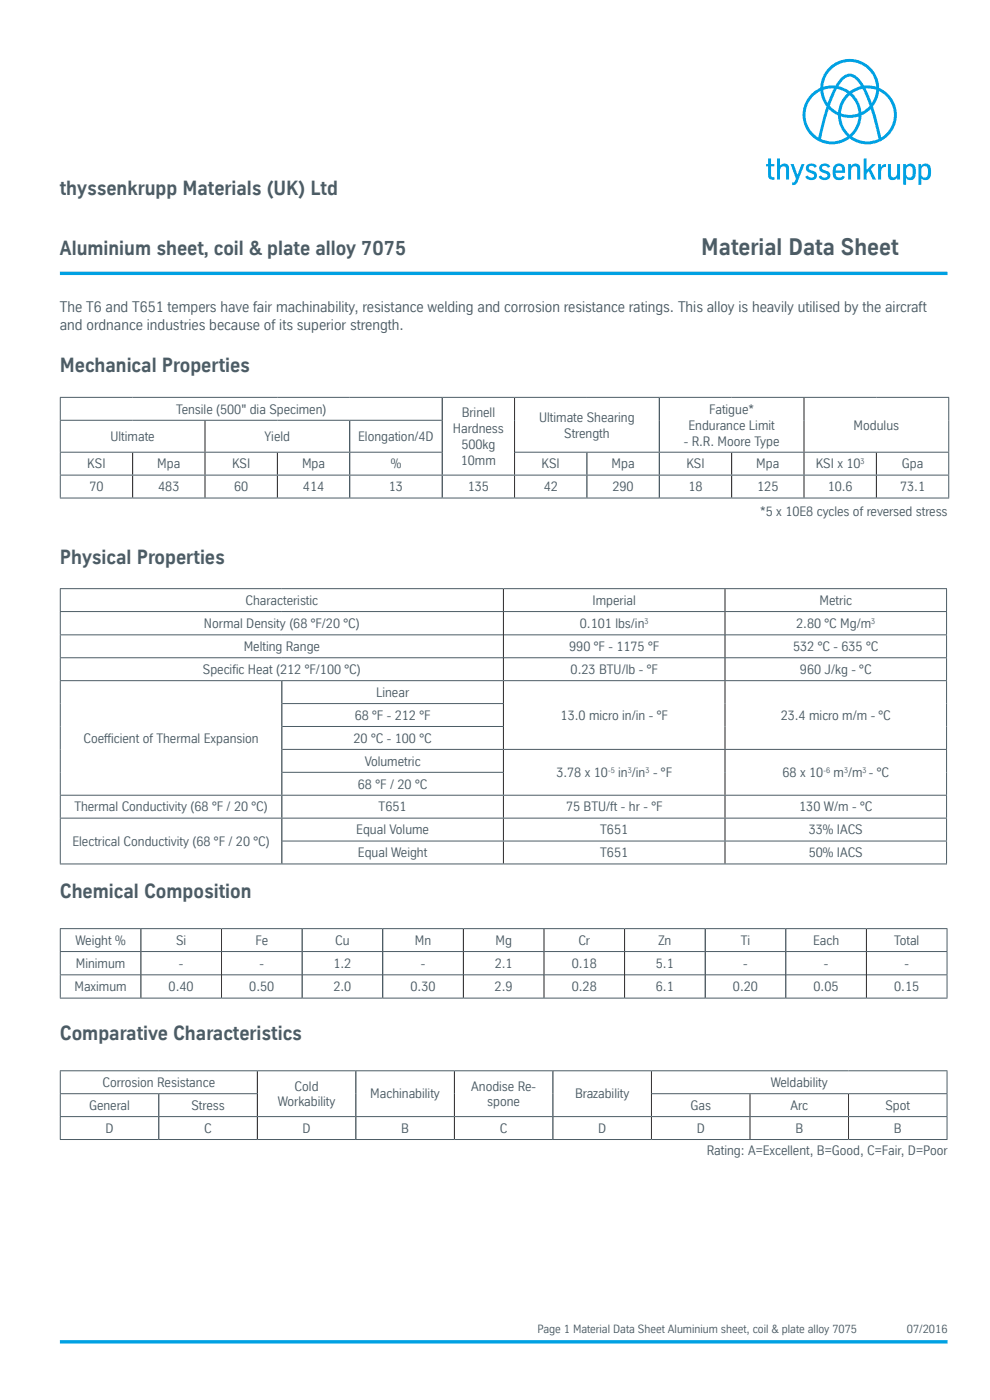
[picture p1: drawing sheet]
<svg xmlns="http://www.w3.org/2000/svg" width="210mm" height="297mm" viewBox="0 0 210 297" stroke-linecap="round" stroke-linejoin="round" font-family="sans-serif">
<defs><g id="words">
<text font-size="4.9" fill="#4c5c65" x="148.8" y="54.2">Material Data Sheet</text>
<g font-size="4.2" fill="#4c5c65">
<text x="12.7" y="41.4">thyssenkrupp Materials (UK) Ltd</text>
<text x="12.7" y="54.2">Aluminium sheet, coil &amp; plate alloy 7075</text>
<text x="12.7" y="79">Mechanical Properties</text>
<text x="12.7" y="119.6">Physical Properties</text>
<text x="12.7" y="190.4">Chemical Composition</text>
<text x="12.7" y="220.6">Comparative Characteristics</text>
</g>
<g font-size="3.2" fill="#4c5c65">
<text x="12.7" y="66.3">The T6 and T651 tempers have fair machinability, resistance welding and corrosion resistance ratings. This alloy is heavily utilised by the aircraft</text>
<text x="12.7" y="70.1">and ordnance industries because of its superior strength.</text>
</g>
<g font-size="2.8" fill="#4c5c65">
<text x="37.3" y="87.7">Tensile (500&quot; dia Specimen)</text>
<text x="97.9" y="88.5">Brinell</text>
<text x="114.4" y="89.4">Ultimate Shearing</text>
<text x="150.5" y="87.7">Fatigue*</text>
<text x="23.5" y="93.6">Ultimate</text>
<text x="56.1" y="93.6">Yield</text>
<text x="76" y="93.6">Elongation/4D</text>
<text x="96.1" y="91.9">Hardness</text>
<text x="97.9" y="95.3">500kg</text>
<text x="119.7" y="92.8">Strength</text>
<text x="145" y="94.5">- R.R. Moore Type</text>
<text x="146" y="91.1">Endurance Limit</text>
<text x="181.1" y="91.1">Modulus</text>
<text x="18.5" y="99.4">KSI</text>
<text x="33.4" y="99.4">Mpa</text>
<text x="49.2" y="99.4">KSI</text>
<text x="64.1" y="99.4">Mpa</text>
<text x="82.9" y="99.4">%</text>
<text x="97.8" y="98.6">10mm</text>
<text x="114.9" y="99.4">KSI</text>
<text x="129.7" y="99.4">Mpa</text>
<text x="145.6" y="99.4">KSI</text>
<text x="160.4" y="99.4">Mpa</text>
<text x="173" y="99.4">KSI x 10</text>
<text x="191.3" y="99.4">Gpa</text>
<text x="19" y="104.2">70</text>
<text x="33.6" y="104.2">483</text>
<text x="49.7" y="104.2">60</text>
<text x="64.3" y="104.2">414</text>
<text x="82.5" y="104.2">13</text>
<text x="99.2" y="104.2">135</text>
<text x="115.3" y="104.2">42</text>
<text x="129.9" y="104.2">290</text>
<text x="146" y="104.2">18</text>
<text x="160.6" y="104.2">125</text>
<text x="175.6" y="104.2">10.6</text>
<text x="190.9" y="104.2">73.1</text>
<text x="161.3" y="109.4">*5 x 10E8 cycles of reversed stress</text>
<text x="52.1" y="128.3">Characteristic</text>
<text x="125.7" y="128.3">Imperial</text>
<text x="173.9" y="128.3">Metric</text>
<text x="43.3" y="133.2">Normal Density (68 °F/20 °C)</text>
<text x="123" y="133.2">0.101 lbs/in</text>
<text x="168.9" y="133.2">2.80 °C Mg/m</text>
<text x="43" y="143">Specif</text>
<text x="49.3" y="143">ic Heat (212 °F/100 °C)</text>
<text x="51.7" y="138.1">Melting Range</text>
<text x="120.7" y="138.1">990 °F - 1175 °F</text>
<text x="121" y="143">0.23 BTU/lb - °F</text>
<text x="168.2" y="138.1">532 °C - 635 °C</text>
<text x="169.7" y="143">960 J/kg - °C</text>
<text x="79.8" y="147.8">Linear</text>
<text x="75.2" y="152.7">68 °F - 212 °F</text>
<text x="118.9" y="152.7">13.0 micro in/in - °F</text>
<text x="165.6" y="152.7">23.4 micro m/m - °C</text>
<text x="17.7" y="157.6">Coef</text>
<text x="22.1" y="157.6">f</text>
<text x="22.1" y="157.6">icient of Thermal Expansion</text>
<text x="75" y="157.6">20 °C - 100 °C</text>
<text x="75.9" y="167.3">68 °F / 20 °C</text>
<text x="77.4" y="162.4">Volumetric</text>
<text x="118" y="164.9">3.78 x 10</text>
<text x="131.1" y="164.9">in /in - °F</text>
<text x="166" y="164.9">68 x 10</text>
<text x="176.8" y="164.9">m /m - °C</text>
<text x="15.8" y="172.1">Thermal Conductivity (68 °F / 20 °C)</text>
<text x="80.3" y="172.1">T651</text>
<text x="120.1" y="172.1">75 BTU/ft - hr - °F</text>
<text x="169.5" y="172.1">130 W/m - °C</text>
<text x="15.4" y="179.4">Electrical Conductivity (68 °F / 20 °C)</text>
<text x="75.6" y="177">Equal Volume</text>
<text x="127.3" y="177">T651</text>
<text x="171.6" y="177">33% IACS</text>
<text x="75.9" y="181.9">Equal Weight</text>
<text x="127.3" y="181.9">T651</text>
<text x="171.6" y="181.9">50% IACS</text>
<text x="16" y="200.5">Weight %</text>
<text x="37.4" y="200.5">Si</text>
<text x="54.2" y="200.5">Fe</text>
<text x="71.1" y="200.5">Cu</text>
<text x="88" y="200.5">Mn</text>
<text x="105.1" y="200.5">Mg</text>
<text x="122.7" y="200.5">Cr</text>
<text x="139.7" y="200.5">Zn</text>
<text x="157.1" y="200.5">Ti</text>
<text x="172.5" y="200.5">Each</text>
<text x="189.7" y="200.5">Total</text>
<text x="16.1" y="205.4">Minimum</text>
<text x="38" y="205.4">-</text>
<text x="55.1" y="205.4">-</text>
<text x="70.7" y="205.4">1.2</text>
<text x="89.3" y="205.4">-</text>
<text x="104.9" y="205.4">2.1</text>
<text x="121.3" y="205.4">0.18</text>
<text x="139.1" y="205.4">5.1</text>
<text x="157.7" y="205.4">-</text>
<text x="174.8" y="205.4">-</text>
<text x="191.9" y="205.4">-</text>
<text x="15.8" y="210.3">Maximum</text>
<text x="35.8" y="210.3">0.40</text>
<text x="52.9" y="210.3">0.50</text>
<text x="70.7" y="210.3">2.0</text>
<text x="87.1" y="210.3">0.30</text>
<text x="104.9" y="210.3">2.9</text>
<text x="121.3" y="210.3">0.28</text>
<text x="139.1" y="210.3">6.1</text>
<text x="155.5" y="210.3">0.20</text>
<text x="172.6" y="210.3">0.05</text>
<text x="189.7" y="210.3">0.15</text>
<text x="21.7" y="230.6">Corrosion Resistance</text>
<text x="62.5" y="231.3">Cold</text>
<text x="78.6" y="233">Machinability</text>
<text x="99.9" y="231.3">Anodise Re-</text>
<text x="122" y="233">Brazability</text>
<text x="163.5" y="230.6">Weldability</text>
<text x="18.9" y="235.5">General</text>
<text x="40.6" y="235.5">Stress</text>
<text x="58.9" y="234.7">Workability</text>
<text x="103.4" y="234.7">spone</text>
<text x="146.5" y="235.5">Gas</text>
<text x="167.7" y="235.5">Arc</text>
<text x="187.8" y="235.5">Spot</text>
<text x="22.4" y="240.3">D</text>
<text x="43.3" y="240.3">C</text>
<text x="64.2" y="240.3">D</text>
<text x="85.1" y="240.3">B</text>
<text x="106" y="240.3">C</text>
<text x="126.9" y="240.3">D</text>
<text x="147.8" y="240.3">D</text>
<text x="149.9" y="245">Rating: A=Excellent, B=Good, C=Fair, D=Poor</text>
<text x="168.7" y="240.3">B</text>
<text x="189.6" y="240.3">B</text>
</g>
<g font-size="2.5" fill="#4c5c65">
<text x="114" y="282.8">Page 1 Material Data Sheet Aluminium sheet, coil &amp; plate alloy 7075</text>
<text x="192.4" y="282.8">07/2016</text>
</g>
<g font-size="1.6" fill="#4c5c65">
<text x="182.5" y="98.4">3</text>
<text x="136.7" y="132.3">3</text>
<text x="184.8" y="132.3">3</text>
<text x="129" y="163.9">-5</text>
<text x="133.2" y="163.9">3</text>
<text x="136.9" y="163.9">3</text>
<text x="174.7" y="163.9">-6</text>
<text x="179" y="163.9">3</text>
<text x="183" y="163.9">3</text>
</g>
</g></defs>
<g fill="none" stroke="#231f20" stroke-width=".21">
<path d="M28.1 96v4.7M43.5 89.2v6.6M43.5 96v4.7M58.8 96v4.7M74.2 89.2v6.6M74.2 96v4.7M93.8 84.4v16.3M109.2 84.4v16.3M124.5 96v4.7M139.9 84.4v11.4M139.9 96v4.7M155.2 96v4.7"/>
<path d="M170.5 84.4v11.4M170.5 96v4.7M185.9 96v4.7M28.1 100.9v4.7M43.5 100.9v4.7M58.8 100.9v4.7M74.2 100.9v4.7M93.8 100.9v4.7M109.2 100.9v4.7M124.5 100.9v4.7M139.9 100.9v4.7M155.2 100.9v4.7"/>
<path d="M170.5 100.9v4.7M185.9 100.9v4.7M106.8 125v19.3M153.8 125v19.3M59.8 144.5v24.1M106.8 144.5v14.4M106.8 159.1v9.5M153.8 144.5v14.4M153.8 159.1v9.5M59.8 168.8v4.7M59.8 173.6v9.6M106.8 168.8v4.7"/>
<path d="M106.8 173.6v4.7M106.8 178.5v4.7M153.8 168.8v4.7M153.8 173.6v4.7M153.8 178.5v4.7M29.9 197.1v14.6M47 197.1v14.6M64.1 197.1v14.6M81.2 197.1v14.6M98.3 197.1v14.6M115.4 197.1v14.6M132.5 197.1v14.6"/>
<path d="M149.6 197.1v14.6M166.7 197.1v14.6M183.8 197.1v14.6M33.7 232.1v4.7M33.7 237v4.7M54.6 227.2v9.6M54.6 237v4.7M75.5 227.2v9.6M75.5 237v4.7M96.4 227.2v9.6M96.4 237v4.7M117.3 227.2v9.6"/>
<path d="M117.3 237v4.7M138.2 227.2v9.6M138.2 237v4.7M159.1 232.1v4.7M159.1 237v4.7M180 232.1v4.7M180 237v4.7"/>
</g>
<g fill="none" stroke="#4c5c65" stroke-width=".21">
<path d="M12.7 84.3h188.6M12.7 89.2h81M12.7 95.9h81M12.8 84.4v4.7M12.8 89.2v6.6M12.8 96v4.7M109.2 95.9h92.1M201.2 84.4v11.4M201.2 96v4.7M12.7 100.8h188.6M12.7 105.7h188.6M12.8 100.9v4.7"/>
<path d="M201.2 100.9v4.7M12.7 124.9h188.2M12.7 129.7h94M12.7 134.7h94M12.7 139.5h94M12.8 125v4.7M12.8 129.8v4.8M12.8 134.8v4.7M12.8 139.6v4.7M106.9 129.7h46.8M106.9 134.7h46.8M106.9 139.5h46.8"/>
<path d="M153.9 129.7h47M153.9 134.7h47M153.9 139.5h47M200.8 125v4.7M200.8 129.8v4.8M200.8 134.8v4.7M200.8 139.6v4.7M12.7 144.4h188.2M12.8 144.5v24.1M59.9 149.3h46.8M59.9 154.1h46.8M59.9 159h141"/>
<path d="M200.8 144.5v14.4M200.8 159.1v9.5M12.7 168.7h188.2M12.7 173.6h188.2M12.8 168.8v4.7M12.8 173.6v9.6M59.9 163.8h46.8M59.9 178.4h141M200.8 168.8v4.7M200.8 173.6v4.7M200.8 178.5v4.7M12.7 183.3h188.2"/>
<path d="M12.7 197h188.3M12.8 197.1v4.7M200.9 197.1v4.7M12.7 201.9h17.1M12.7 206.8h17.1M12.7 211.7h188.3M12.8 202v4.7M12.8 206.9v4.8M30 201.9h16.9M30 206.8h16.9M47.1 201.9h16.9M47.1 206.8h16.9"/>
<path d="M64.2 201.9h16.9M64.2 206.8h16.9M81.3 201.9h16.9M81.3 206.8h16.9M98.4 201.9h16.9M98.4 206.8h16.9M115.5 201.9h16.9M115.5 206.8h16.9M132.6 201.9h16.9M132.6 206.8h16.9M149.7 201.9h16.9M149.7 206.8h16.9"/>
<path d="M166.8 201.9h16.9M166.8 206.8h16.9M183.9 201.9h17.1M183.9 206.8h17.1M200.9 202v4.7M200.9 206.9v4.8M12.7 227.2h188.3M12.7 232h41.8M12.7 236.9h188.3M12.8 227.2v4.7M12.8 232.1v4.7M12.8 237v4.7"/>
<path d="M138.3 232h62.7M200.9 227.2v4.7M200.9 232.1v4.7M200.9 237v4.7M12.7 241.7h188.3"/>
</g>
<path d="M12.7 58h188.3M12.7 284.7h188.3" fill="none" stroke="#00a1e3" stroke-width=".71" stroke-linecap="butt"/>
<g fill="#00a1e3">
<path d="M186.5 19.3a5.6 5.6 0 0 1 .4 9.9l-1.7-6.5a8.3 8.3 0 0 0 1.3-3.4zM182.7 24.5l.9-.5 1.1-.9 1.6 6.4a5.6 5.6 0 0 1-5.6-.5 6.2 6.2 0 0 0 2-4.5zM175.8 23.1l1.1 .9 .8 .5a6.2 6.2 0 0 0 2 4.5 5.6 5.6 0 0 1-5.5 .5zM172.7 20.2l1.3-.9a8.3 8.3 0 0 0 1.3 3.4l-1.7 6.5a5.6 5.6 0 0 1-.9-9zM176.4 14.7a5.6 5.6 0 0 1 5.9-1.2 5.6 5.6 0 0 1 3.6 4.9l-1.1-.2h-1.5l-.9-1.3a2.5 2.5 0 0 0-4.3 0l-.9 1.3h-1.5l-1.1 .2a5.6 5.6 0 0 1 1.8-3.7zM183.6 18.8h1.2l1.1 .3-.3 1.5-.7 1.3zM179.8 20.6l.4-.4 .9 .9 .8 1.7 .2 1.3a5.6 5.6 0 0 1-3.7 0l.4-1.9zM179 16.8a1.77 1.77 0 0 1 2.9 .4l.7 1.1-1 .3-1.4 .8-1.3-.8-1-.3zM174.6 19.1l1.1-.3h1.2l-1.3 3.1-.7-1.3zM177.5 18.8l1 .3 1.2 .7-.8 1-.6 1.1-.5 1.9-1.8-1.3zM178.4 24.7a6.3 6.3 0 0 0 3.7 0l-.4 1.9-.6 1-.9 1-.8-1-.6-1zM180.7 19.8l1.3-.7 1-.3 1.5 3.7-1.8 1.3-.5-1.9-.6-1.1zM175.9 14.3a6.2 6.2 0 0 0-1.9 4.3 6.2 6.2 0 0 0-2.9 8.9 6.2 6.2 0 0 0 9.1 1.9 6.2 6.2 0 0 0 9.2-1.9 6.2 6.2 0 0 0-2.9-8.9 6.2 6.2 0 0 0-3.9-5.6 6.2 6.2 0 0 0-6.7 1.3z"/>
<path d="M162.9 33.6v1.2h-.4v.5h.4v1.7a.99 .99 0 0 0 1.4 1.1v-.5a.51 .51 0 0 1-.6-.1 .51 .51 0 0 1-.1-.5v-1.7h.6v-.5h-.6v-1.2zM164.8 33.6v4.5h.7v-1.9a.66 .66 0 0 1 .4-.9 .66 .66 0 0 1 .8 .6v2.2h.7v-2.4a1.03 1.03 0 0 0-.8-1 1.03 1.03 0 0 0-1.1 .5v-1.6zM167.7 34.8l1.1 3.2-.3 .6-.5 .1v.6a1.02 1.02 0 0 0 1.3-.9l1.4-3.6h-.7l-.8 2.3-.9-2.3zM171.2 35.1l-.2 .4a.91 .91 0 0 0 .6 1.1l.5 .2a.49 .49 0 0 1 .6 .6 .49 .49 0 0 1-.8 .3l-.6-.5-.5 .3a1.29 1.29 0 0 0 1.4 .7 1.29 1.29 0 0 0 1.1-1.2 1.4 1.4 0 0 0-1.4-1 .48 .48 0 0 1-.3-.7 .48 .48 0 0 1 .8-.1l.4 .4 .5-.2a1.41 1.41 0 0 0-2.1-.3zM174 35.1l-.2 .4a.91 .91 0 0 0 .7 1.1l.5 .2a.49 .49 0 0 1 .5 .6 .49 .49 0 0 1-.7 .3l-.6-.5-.6 .3a1.29 1.29 0 0 0 1.4 .7 1.29 1.29 0 0 0 1.1-1.2 1.4 1.4 0 0 0-1.4-1 .48 .48 0 0 1-.3-.7 .48 .48 0 0 1 .8-.1l.4 .4 .5-.2a1.41 1.41 0 0 0-2.1-.3zM177 35a2.51 2.51 0 0 0 .2 3 1.44 1.44 0 0 0 2-.5l-.5-.2a.8 .8 0 0 1-1 .3 .8 .8 0 0 1-.4-.9h2v-.4a1.32 1.32 0 0 0-.7-1.5 1.32 1.32 0 0 0-1.6 .2zM177.5 35.4a.71 .71 0 0 1 .9-.1 .71 .71 0 0 1 .2 .9h-1.3zM179.9 34.8v3.3h.6v-1.9a.66 .66 0 0 1 .5-.9 .66 .66 0 0 1 .8 .6v2.2h.7v-2.4a1.03 1.03 0 0 0-.8-1 1.03 1.03 0 0 0-1.2 .5v-.4zM183.2 33.6v4.5h.6v-1.3l.5-.5 .8 1.8h.8l-1.2-2.2 1.1-1.1h-.8l-1.2 1.2v-2.4zM186.3 34.8v3.3h.6v-1.5a.95 .95 0 0 1 1-1.2v-.6l-.6 .2-.4 .5v-.7zM188.4 34.8v2.4a1.04 1.04 0 0 0 .7 1 1.04 1.04 0 0 0 1.2-.5v.4h.6v-3.3h-.6v2a.67 .67 0 0 1-.5 .8 .67 .67 0 0 1-.8-.6v-2.2zM191.6 34.8v4.4h.6v-1.4a1.21 1.21 0 0 0 1.5 .3 1.21 1.21 0 0 0 .6-1.4v-.3a1.29 1.29 0 0 0-.4-1.3 1.29 1.29 0 0 0-1.3-.3l-.4 .4v-.4zM192.4 35.4a.74 .74 0 0 1 .9 0 .74 .74 0 0 1 .3 .9v.3a.75 .75 0 0 1-.5 1.1 .75 .75 0 0 1-.9-.8v-1zM194.8 34.8v4.4h.6v-1.4a1.21 1.21 0 0 0 1.5 .3 1.21 1.21 0 0 0 .6-1.4v-.3a1.29 1.29 0 0 0-.3-1.3 1.29 1.29 0 0 0-1.4-.3l-.4 .4v-.4zM195.7 35.4a.74 .74 0 0 1 .9 0 .74 .74 0 0 1 .2 .9v.3a.75 .75 0 0 1-.5 1.1 .75 .75 0 0 1-.9-.8v-1z"/>
</g>
<use href="#words"/>
</svg>
